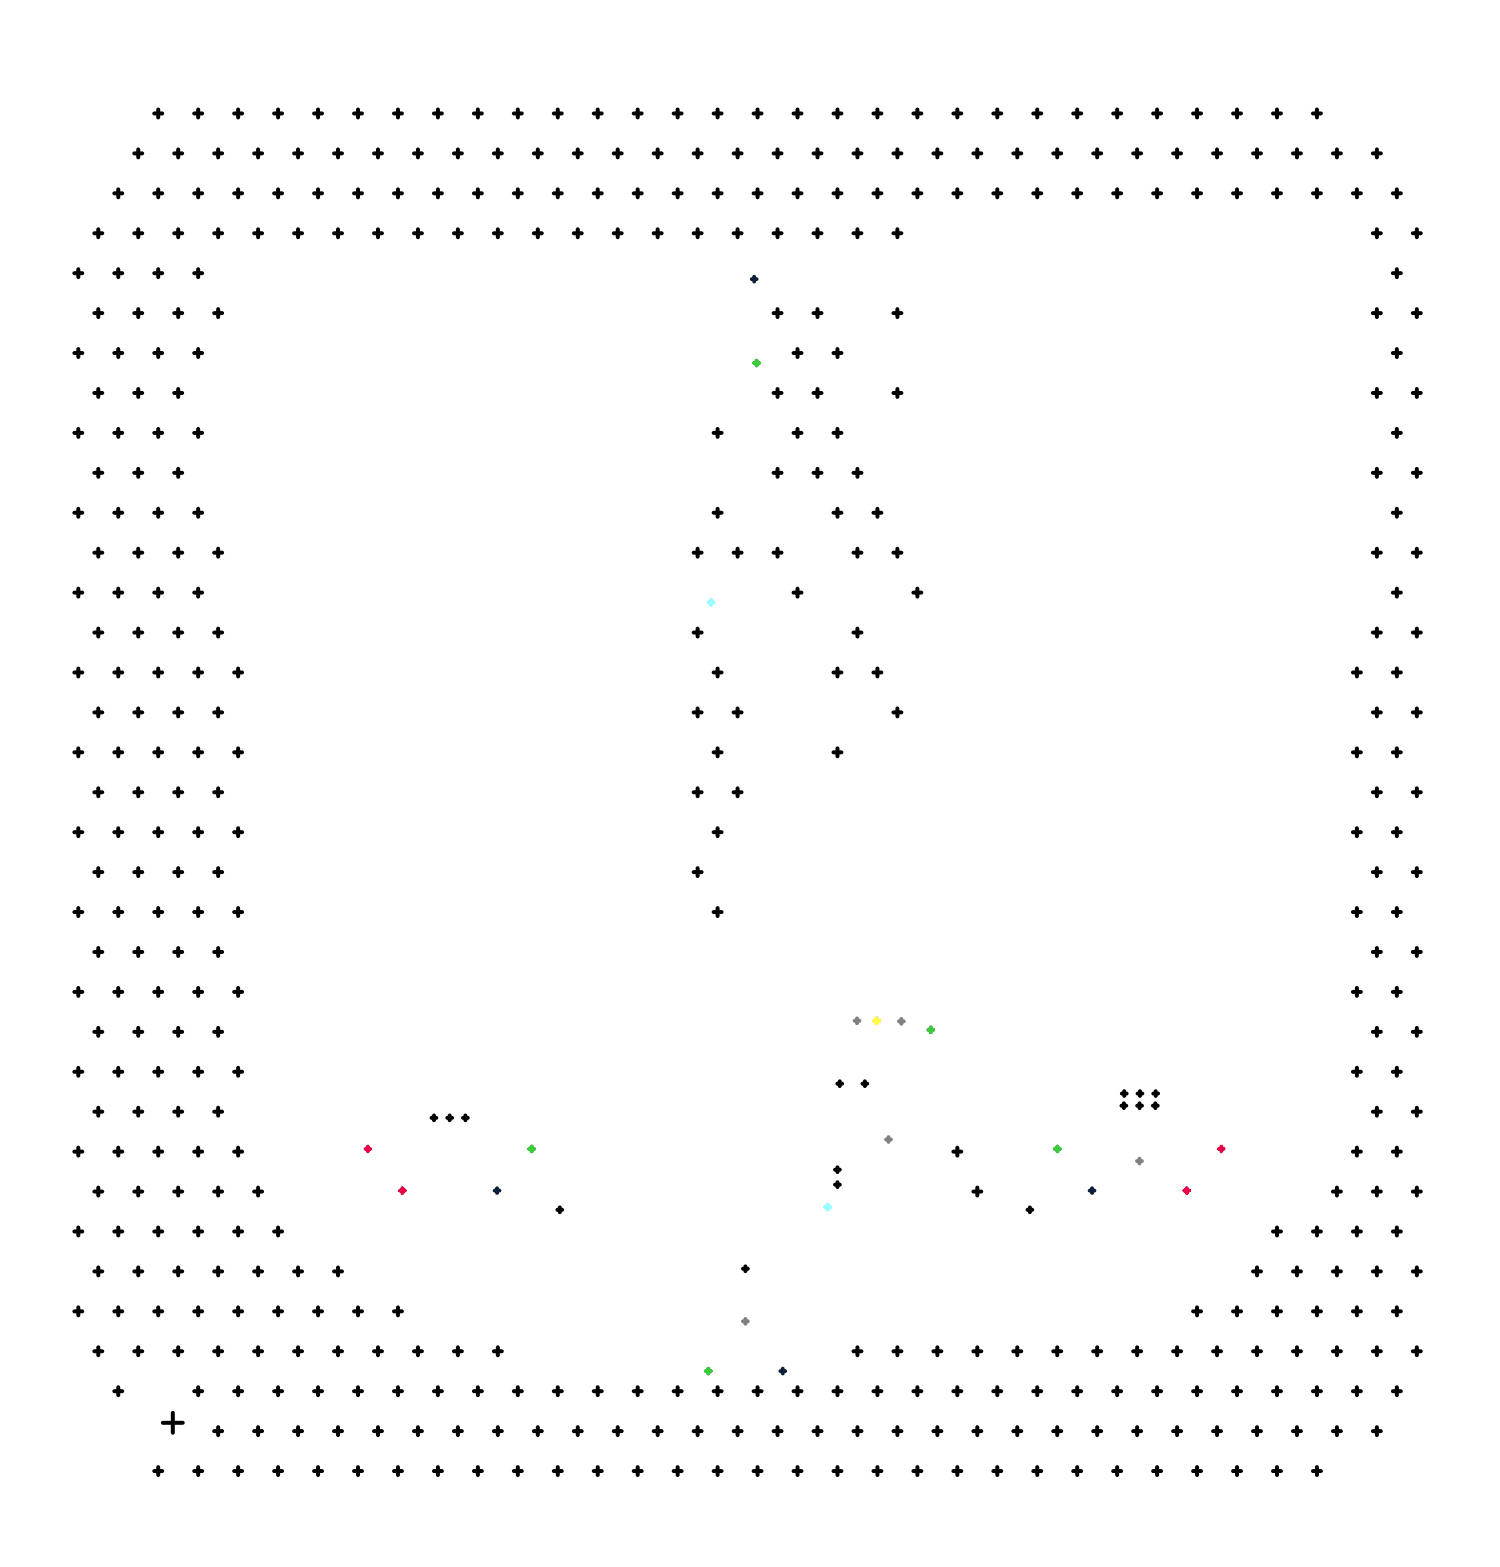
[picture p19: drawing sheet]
<svg xmlns="http://www.w3.org/2000/svg" width="159mm" height="166mm" viewBox="0 0 159 166" stroke-linecap="round" stroke-linejoin="round" font-family="sans-serif">
<g fill="none" stroke="#000" stroke-width=".42">
<path d="M14.2 16.2h.9M14.6 15.8v.9M16.3 12h.9M16.7 11.6v.8M18.4 16.2h.9M18.9 15.8v.9M20.6 12h.8M21 11.6v.8M22.7 16.2h.8M23.1 15.8v.9M24.8 12h.8M25.2 11.6v.8"/>
<path d="M26.9 16.2h.8M27.3 15.8v.9M29 12h.9M29.4 11.6v.8M31.1 16.2h.9M31.5 15.8v.9M33.2 12h.9M33.7 11.6v.8M35.4 16.2h.8M35.8 15.8v.9M37.5 12h.8M37.9 11.6v.8"/>
<path d="M39.6 16.2h.8M40 15.8v.9M41.7 12h.8M42.1 11.6v.8M43.8 16.2h.9M44.2 15.8v.9M45.9 12h.9M46.3 11.6v.8M48 16.2h.9M48.5 15.8v.9M50.2 12h.8M50.6 11.6v.8"/>
<path d="M52.3 16.2h.8M52.7 15.8v.9M54.4 12h.8M54.8 11.6v.8M56.5 16.2h.8M56.9 15.8v.9M58.6 12h.9M59 11.6v.8M60.7 16.2h.9M61.1 15.8v.9M62.8 12h.9M63.3 11.6v.8"/>
<path d="M65 16.2h.8M65.4 15.8v.9M67.1 12h.8M67.5 11.6v.8M69.2 16.2h.8M69.6 15.8v.9M71.3 12h.8M71.7 11.6v.8M73.4 16.2h.9M73.8 15.8v.9M75.5 12h.9M75.9 11.6v.8"/>
<path d="M77.6 16.2h.9M78.1 15.8v.9M79.8 12h.8M80.2 11.6v.8M81.9 16.2h.8M82.3 15.8v.9M84 12h.8M84.4 11.6v.8M86.1 16.2h.8M86.5 15.8v.9M88.2 12h.9M88.6 11.6v.8"/>
<path d="M90.3 16.2h.9M90.7 15.8v.9M92.4 12h.9M92.9 11.6v.8M94.6 16.2h.8M95 15.8v.9M96.7 12h.8M97.1 11.6v.8M98.8 16.2h.8M99.2 15.8v.9M100.9 12h.8M101.3 11.6v.8"/>
<path d="M103 16.2h.9M103.4 15.8v.9M105.1 12h.9M105.5 11.6v.8M107.2 16.2h.9M107.7 15.8v.9M109.4 12h.8M109.8 11.6v.8M111.5 16.2h.8M111.9 15.8v.9M113.6 12h.8M114 11.6v.8"/>
<path d="M115.7 16.2h.8M116.1 15.8v.9M117.8 12h.9M118.2 11.6v.8M119.9 16.2h.9M120.3 15.8v.9M122 12h.9M122.5 11.6v.8M124.2 16.2h.8M124.6 15.8v.9M126.3 12h.8M126.7 11.6v.8"/>
<path d="M128.4 16.2h.8M128.8 15.8v.9M130.5 12h.8M130.9 11.6v.8M132.6 16.2h.9M133 15.8v.9M134.7 12h.9M135.1 11.6v.8M136.8 16.2h.9M137.3 15.8v.9M139 12h.8M139.4 11.6v.8"/>
<path d="M141.1 16.2h.8M141.5 15.8v.9M145.3 16.2h.8M145.7 15.8v.9M7.9 28.9h.8M7.9 37.4h.8M8.3 28.5v.8M8.3 36.9v.9M10 24.7h.8M10 33.1h.8M10.4 24.3v.8M10.4 32.7v.9"/>
<path d="M12.1 20.5h.8M12.1 28.9h.8M12.1 37.4h.8M12.5 20v.9M12.5 28.5v.8M12.5 36.9v.9M14.2 24.7h.9M14.2 33.1h.9M14.6 24.3v.8M14.6 32.7v.9M16.3 20.5h.9M16.3 28.9h.9"/>
<path d="M16.3 37.4h.9M16.7 20v.9M16.7 28.5v.8M16.7 36.9v.9M18.4 24.7h.9M18.4 33.1h.9M18.9 24.3v.8M18.9 32.7v.9M20.6 20.5h.8M20.6 28.9h.8M20.6 37.4h.8M21 20v.9"/>
<path d="M21 28.5v.8M21 36.9v.9M22.7 24.7h.8M22.7 33.1h.8M23.1 24.3v.8M23.1 32.7v.9M24.8 20.5h.8M25.2 20v.9M26.9 24.7h.8M27.3 24.3v.8M29 20.5h.9M29.4 20v.9"/>
<path d="M31.1 24.7h.9M31.5 24.3v.8M33.2 20.5h.9M33.7 20v.9M35.4 24.7h.8M35.8 24.3v.8M37.5 20.5h.8M37.9 20v.9M39.6 24.7h.8M40 24.3v.8M41.7 20.5h.8M42.1 20v.9"/>
<path d="M43.8 24.7h.9M44.2 24.3v.8M45.9 20.5h.9M46.3 20v.9M48 24.7h.9M48.5 24.3v.8M50.2 20.5h.8M50.6 20v.9M52.3 24.7h.8M52.7 24.3v.8M54.4 20.5h.8M54.8 20v.9"/>
<path d="M56.5 24.7h.8M56.9 24.3v.8M58.6 20.5h.9M59 20v.9M60.7 24.7h.9M61.1 24.3v.8M62.8 20.5h.9M63.3 20v.9M65 24.7h.8M65.4 24.3v.8M67.1 20.5h.8M67.5 20v.9"/>
<path d="M69.2 24.7h.8M69.6 24.3v.8M71.3 20.5h.8M71.7 20v.9M73.4 24.7h.9M73.8 24.3v.8M75.5 20.5h.9M75.9 20v.9M77.6 24.7h.9M78.1 24.3v.8M79.8 20.5h.8M80.2 20v.9"/>
<path d="M81.9 24.7h.8M81.9 33.1h.8M82.3 24.3v.8M82.3 32.7v.9M84 20.5h.8M84 37.4h.8M84.4 20v.9M84.4 36.9v.9M86.1 24.7h.8M86.1 33.1h.8M86.5 24.3v.8M86.5 32.7v.9"/>
<path d="M88.2 20.5h.9M88.2 37.4h.9M88.6 20v.9M88.6 36.9v.9M90.3 24.7h.9M90.7 24.3v.8M92.4 20.5h.9M92.9 20v.9M94.6 24.7h.8M94.6 33.1h.8M95 24.3v.8M95 32.7v.9"/>
<path d="M96.7 20.5h.8M97.1 20v.9M100.9 20.5h.8M101.3 20v.9M105.1 20.5h.9M105.5 20v.9M109.4 20.5h.8M109.8 20v.9M113.6 20.5h.8M114 20v.9M117.8 20.5h.9M118.2 20v.9"/>
<path d="M122 20.5h.9M122.5 20v.9M126.3 20.5h.8M126.7 20v.9M130.5 20.5h.8M130.9 20v.9M134.7 20.5h.9M135.1 20v.9M139 20.5h.8M139.4 20v.9M143.2 20.5h.8M143.6 20v.9"/>
<path d="M145.3 24.7h.8M145.3 33.1h.8M145.7 24.3v.8M145.7 32.7v.9M147.4 20.5h.9M147.4 28.9h.9M147.4 37.4h.9M147.8 20v.9M147.8 28.5v.8M147.8 36.9v.9M149.5 24.7h.9M149.5 33.1h.9"/>
<path d="M149.9 24.3v.8M149.9 32.7v.9M7.9 45.8h.8M7.9 54.3h.8M8.3 45.4v.8M8.3 53.8v.9M10 41.6h.8M10 50h.8M10 58.5h.8M10.4 41.2v.8M10.4 49.6v.9M10.4 58.1v.8"/>
<path d="M12.1 45.8h.8M12.1 54.3h.8M12.5 45.4v.8M12.5 53.8v.9M14.2 41.6h.9M14.2 50h.9M14.2 58.5h.9M14.6 41.2v.8M14.6 49.6v.9M14.6 58.1v.8M16.3 45.8h.9M16.3 54.3h.9"/>
<path d="M16.7 45.4v.8M16.7 53.8v.9M18.4 41.6h.9M18.4 50h.9M18.4 58.5h.9M18.9 41.2v.8M18.9 49.6v.9M18.9 58.1v.8M20.6 45.8h.8M20.6 54.3h.8M21 45.4v.8M21 53.8v.9"/>
<path d="M22.7 58.5h.8M23.1 58.1v.8M73.4 58.5h.9M73.8 58.1v.8M75.5 45.8h.9M75.5 54.3h.9M75.9 45.4v.8M75.9 53.8v.9M77.6 58.5h.9M78.1 58.1v.8M81.9 41.6h.8M81.9 50h.8"/>
<path d="M81.9 58.5h.8M82.3 41.2v.8M82.3 49.6v.9M82.3 58.1v.8M84 45.8h.8M84.4 45.4v.8M86.1 41.6h.8M86.1 50h.8M86.5 41.2v.8M86.5 49.6v.9M88.2 45.8h.9M88.2 54.3h.9"/>
<path d="M88.6 45.4v.8M88.6 53.8v.9M90.3 50h.9M90.3 58.5h.9M90.7 49.6v.9M90.7 58.1v.8M92.4 54.3h.9M92.9 53.8v.9M94.6 41.6h.8M94.6 58.5h.8M95 41.2v.8M95 58.1v.8"/>
<path d="M145.3 41.6h.8M145.3 50h.8M145.3 58.5h.8M145.7 41.2v.8M145.7 49.6v.9M145.7 58.1v.8M147.4 45.8h.9M147.4 54.3h.9M147.8 45.4v.8M147.8 53.8v.9M149.5 41.6h.9M149.5 50h.9"/>
<path d="M149.5 58.5h.9M149.9 41.2v.8M149.9 49.6v.9M149.9 58.1v.8M7.9 62.7h.8M7.9 71.2h.8M7.9 79.6h.8M8.3 62.3v.8M8.3 70.7v.9M8.3 79.2v.8M10 66.9h.8M10 75.4h.8"/>
<path d="M10.4 66.5v.9M10.4 75v.8M12.1 62.7h.8M12.1 71.2h.8M12.1 79.6h.8M12.5 62.3v.8M12.5 70.7v.9M12.5 79.2v.8M14.2 66.9h.9M14.2 75.4h.9M14.6 66.5v.9M14.6 75v.8"/>
<path d="M16.3 62.7h.9M16.3 71.2h.9M16.3 79.6h.9M16.7 62.3v.8M16.7 70.7v.9M16.7 79.2v.8M18.4 66.9h.9M18.4 75.4h.9M18.9 66.5v.9M18.9 75v.8M20.6 62.7h.8M20.6 71.2h.8"/>
<path d="M20.6 79.6h.8M21 62.3v.8M21 70.7v.9M21 79.2v.8M22.7 66.9h.8M22.7 75.4h.8M23.1 66.5v.9M23.1 75v.8M24.8 71.2h.8M24.8 79.6h.8M25.2 70.7v.9M25.2 79.2v.8"/>
<path d="M73.4 66.9h.9M73.4 75.4h.9M73.8 66.5v.9M73.8 75v.8M75.5 71.2h.9M75.5 79.6h.9M75.9 70.7v.9M75.9 79.2v.8M77.6 75.4h.9M78.1 75v.8M84 62.7h.8M84.4 62.3v.8"/>
<path d="M88.2 71.2h.9M88.2 79.6h.9M88.6 70.7v.9M88.6 79.2v.8M90.3 66.9h.9M90.7 66.5v.9M92.4 71.2h.9M92.9 70.7v.9M94.6 75.4h.8M95 75v.8M96.7 62.7h.8M97.1 62.3v.8"/>
<path d="M143.2 71.2h.8M143.2 79.6h.8M143.6 70.7v.9M143.6 79.2v.8M145.3 66.9h.8M145.3 75.4h.8M145.7 66.5v.9M145.7 75v.8M147.4 62.7h.9M147.4 71.2h.9M147.4 79.6h.9M147.8 62.3v.8"/>
<path d="M147.8 70.7v.9M147.8 79.2v.8M149.5 66.9h.9M149.5 75.4h.9M149.9 66.5v.9M149.9 75v.8M7.9 88.1h.8M7.9 96.5h.8M8.3 87.6v.9M8.3 96.1v.8M10 83.8h.8M10 92.3h.8"/>
<path d="M10.4 83.4v.9M10.4 91.9v.8M12.1 88.1h.8M12.1 96.5h.8M12.5 87.6v.9M12.5 96.1v.8M14.2 83.8h.9M14.2 92.3h.9M14.6 83.4v.9M14.6 91.9v.8M16.3 88.1h.9M16.3 96.5h.9"/>
<path d="M16.7 87.6v.9M16.7 96.1v.8M18.4 83.8h.9M18.4 92.3h.9M18.9 83.4v.9M18.9 91.9v.8M20.6 88.1h.8M20.6 96.5h.8M21 87.6v.9M21 96.1v.8M22.7 83.8h.8M22.7 92.3h.8"/>
<path d="M23.1 83.4v.9M23.1 91.9v.8M24.8 88.1h.8M24.8 96.5h.8M25.2 87.6v.9M25.2 96.1v.8M73.4 83.8h.9M73.4 92.3h.9M73.8 83.4v.9M73.8 91.9v.8M75.5 88.1h.9M75.5 96.5h.9"/>
<path d="M75.9 87.6v.9M75.9 96.1v.8M77.6 83.8h.9M78.1 83.4v.9M143.2 88.1h.8M143.2 96.5h.8M143.6 87.6v.9M143.6 96.1v.8M145.3 83.8h.8M145.3 92.3h.8M145.7 83.4v.9M145.7 91.9v.8"/>
<path d="M147.4 88.1h.9M147.4 96.5h.9M147.8 87.6v.9M147.8 96.1v.8M149.5 83.8h.9M149.5 92.3h.9M149.9 83.4v.9M149.9 91.9v.8M7.9 105h.8M7.9 113.4h.8M8.3 104.5v.9M8.3 113v.8"/>
<path d="M10 100.7h.8M10 109.2h.8M10 117.6h.8M10.4 100.3v.9M10.4 108.8v.8M10.4 117.2v.9M12.1 105h.8M12.1 113.4h.8M12.5 104.5v.9M12.5 113v.8M14.2 100.7h.9M14.2 109.2h.9"/>
<path d="M14.2 117.6h.9M14.6 100.3v.9M14.6 108.8v.8M14.6 117.2v.9M16.3 105h.9M16.3 113.4h.9M16.7 104.5v.9M16.7 113v.8M18.4 100.7h.9M18.4 109.2h.9M18.4 117.6h.9M18.9 100.3v.9"/>
<path d="M18.9 108.8v.8M18.9 117.2v.9M20.6 105h.8M20.6 113.4h.8M21 104.5v.9M21 113v.8M22.7 100.7h.8M22.7 109.2h.8M22.7 117.6h.8M23.1 100.3v.9M23.1 108.8v.8M23.1 117.2v.9"/>
<path d="M24.8 105h.8M24.8 113.4h.8M25.2 104.5v.9M25.2 113v.8M45.7 118.3h.5M45.9 118v.5M47.3 118.3h.5M47.6 118v.5M49 118.3h.5M49.3 118v.5M88.6 114.7h.5M88.9 114.4v.5"/>
<path d="M91.3 114.7h.5M91.5 114.4v.5M118.7 117h.5M118.7 115.7h.5M118.9 116.7v.5M119 115.5v.5M120.4 117h.5M120.4 115.7h.5M120.6 116.7v.5M120.6 115.5v.5M122 117h.5M122.1 115.7h.5"/>
<path d="M122.3 116.7v.5M122.3 115.5v.5M143.2 105h.8M143.2 113.4h.8M143.6 104.5v.9M143.6 113v.8M145.3 100.7h.8M145.3 109.2h.8M145.3 117.6h.8M145.7 100.3v.9M145.7 108.8v.8M145.7 117.2v.9"/>
<path d="M147.4 105h.9M147.4 113.4h.9M147.8 104.5v.9M147.8 113v.8M149.5 100.7h.9M149.5 109.2h.9M149.5 117.6h.9M149.9 100.3v.9M149.9 108.8v.8M149.9 117.2v.9M7.9 130.3h.8M7.9 138.8h.8"/>
<path d="M7.9 121.9h.8M8.3 121.4v.9M8.3 129.9v.8M8.3 138.3v.9M10 134.5h.8M10 126.1h.8M10.4 125.7v.8M10.4 134.1v.9M12.1 130.3h.8M12.1 138.8h.8M12.1 121.9h.8M12.5 121.4v.9"/>
<path d="M12.5 129.9v.8M12.5 138.3v.9M14.2 134.5h.9M14.2 126.1h.9M14.6 125.7v.8M14.6 134.1v.9M16.3 130.3h.9M16.3 138.8h.9M16.3 121.9h.9M16.7 121.4v.9M16.7 129.9v.8M16.7 138.3v.9"/>
<path d="M18.4 134.5h.9M18.4 126.1h.9M18.9 125.7v.8M18.9 134.1v.9M20.6 130.3h.8M20.6 138.8h.8M20.6 121.9h.8M21 121.4v.9M21 129.9v.8M21 138.3v.9M22.7 134.5h.8M22.7 126.1h.8"/>
<path d="M23.1 125.7v.8M23.1 134.1v.9M24.8 130.3h.8M24.8 138.8h.8M24.8 121.9h.8M25.2 121.4v.9M25.2 129.9v.8M25.2 138.3v.9M26.9 134.5h.8M26.9 126.1h.8M27.3 125.7v.8M27.3 134.1v.9"/>
<path d="M29 130.3h.9M29 138.8h.9M29.4 129.9v.8M29.4 138.3v.9M31.1 134.5h.9M31.5 134.1v.9M33.2 138.8h.9M33.7 138.3v.9M35.4 134.5h.8M35.8 134.1v.9M37.5 138.8h.8M37.9 138.3v.9"/>
<path d="M41.7 138.8h.8M42.1 138.3v.9M59 128h.5M59.2 127.8v.5M78.6 134.2h.5M78.9 134v.5M88.4 125.3h.5M88.4 123.8h.5M88.6 123.5v.5M88.6 125.1v.5M100.9 121.9h.8M101.3 121.4v.9"/>
<path d="M103 126.1h.9M103.4 125.7v.8M108.7 128h.5M109 127.8v.5M126.3 138.8h.8M126.7 138.3v.9M130.5 138.8h.8M130.9 138.3v.9M132.6 134.5h.9M133 134.1v.9M134.7 130.3h.9M134.7 138.8h.9"/>
<path d="M135.1 129.9v.8M135.1 138.3v.9M136.8 134.5h.9M137.3 134.1v.9M139 130.3h.8M139 138.8h.8M139.4 129.9v.8M139.4 138.3v.9M141.1 134.5h.8M141.1 126.1h.8M141.5 125.7v.8M141.5 134.1v.9"/>
<path d="M143.2 130.3h.8M143.2 138.8h.8M143.2 121.9h.8M143.6 121.4v.9M143.6 129.9v.8M143.6 138.3v.9M145.3 134.5h.8M145.3 126.1h.8M145.7 125.7v.8M145.7 134.1v.9M147.4 130.3h.9M147.4 138.8h.9"/>
<path d="M147.4 121.9h.9M147.8 121.4v.9M147.8 129.9v.8M147.8 138.3v.9M149.5 134.5h.9M149.5 126.1h.9M149.9 125.7v.8M149.9 134.1v.9M10 143h.8M10.4 142.6v.8M12.1 147.2h.8M12.5 146.8v.8"/>
<path d="M14.2 143h.9M14.6 142.6v.8M16.3 155.7h.9M16.7 155.2v.9M17.2 150.5h2.1M18.3 149.5v2.1M18.4 143h.9M18.9 142.6v.8M20.6 147.2h.8M20.6 155.7h.8M21 146.8v.8M21 155.2v.9"/>
<path d="M22.7 143h.8M22.7 151.4h.8M23.1 142.6v.8M23.1 151v.9M24.8 147.2h.8M24.8 155.7h.8M25.2 146.8v.8M25.2 155.2v.9M26.9 143h.8M26.9 151.4h.8M27.3 142.6v.8M27.3 151v.9"/>
<path d="M29 147.2h.9M29 155.7h.9M29.4 146.8v.8M29.4 155.2v.9M31.1 143h.9M31.1 151.4h.9M31.5 142.6v.8M31.5 151v.9M33.2 147.2h.9M33.2 155.7h.9M33.7 146.8v.8M33.7 155.2v.9"/>
<path d="M35.4 143h.8M35.4 151.4h.8M35.8 142.6v.8M35.8 151v.9M37.5 147.2h.8M37.5 155.7h.8M37.9 146.8v.8M37.9 155.2v.9M39.6 143h.8M39.6 151.4h.8M40 142.6v.8M40 151v.9"/>
<path d="M41.7 147.2h.8M41.7 155.7h.8M42.1 146.8v.8M42.1 155.2v.9M43.8 143h.9M43.8 151.4h.9M44.2 142.6v.8M44.2 151v.9M45.9 147.2h.9M45.9 155.7h.9M46.3 146.8v.8M46.3 155.2v.9"/>
<path d="M48 143h.9M48 151.4h.9M48.5 142.6v.8M48.5 151v.9M50.2 147.2h.8M50.2 155.7h.8M50.6 146.8v.8M50.6 155.2v.9M52.3 143h.8M52.3 151.4h.8M52.7 142.6v.8M52.7 151v.9"/>
<path d="M54.4 147.2h.8M54.4 155.7h.8M54.8 146.8v.8M54.8 155.2v.9M56.5 151.4h.8M56.9 151v.9M58.6 147.2h.9M58.6 155.7h.9M59 146.8v.8M59 155.2v.9M60.7 151.4h.9M61.1 151v.9"/>
<path d="M62.8 147.2h.9M62.8 155.7h.9M63.3 146.8v.8M63.3 155.2v.9M65 151.4h.8M65.4 151v.9M67.1 147.2h.8M67.1 155.7h.8M67.5 146.8v.8M67.5 155.2v.9M69.2 151.4h.8M69.6 151v.9"/>
<path d="M71.3 147.2h.8M71.3 155.7h.8M71.7 146.8v.8M71.7 155.2v.9M73.4 151.4h.9M73.8 151v.9M75.5 147.2h.9M75.5 155.7h.9M75.9 146.8v.8M75.9 155.2v.9M77.6 151.4h.9M78.1 151v.9"/>
<path d="M79.8 147.2h.8M79.8 155.7h.8M80.2 146.8v.8M80.2 155.2v.9M81.9 151.4h.8M82.3 151v.9M84 147.2h.8M84 155.7h.8M84.4 146.8v.8M84.4 155.2v.9M86.1 151.4h.8M86.5 151v.9"/>
<path d="M88.2 147.2h.9M88.2 155.7h.9M88.6 146.8v.8M88.6 155.2v.9M90.3 143h.9M90.3 151.4h.9M90.7 142.6v.8M90.7 151v.9M92.4 147.2h.9M92.4 155.7h.9M92.9 146.8v.8M92.9 155.2v.9"/>
<path d="M94.6 143h.8M94.6 151.4h.8M95 142.6v.8M95 151v.9M96.7 147.2h.8M96.7 155.7h.8M97.1 146.8v.8M97.1 155.2v.9M98.8 143h.8M98.8 151.4h.8M99.2 142.6v.8M99.2 151v.9"/>
<path d="M100.9 147.2h.8M100.9 155.7h.8M101.3 146.8v.8M101.3 155.2v.9M103 143h.9M103 151.4h.9M103.4 142.6v.8M103.4 151v.9M105.1 147.2h.9M105.1 155.7h.9M105.5 146.8v.8M105.5 155.2v.9"/>
<path d="M107.2 143h.9M107.2 151.4h.9M107.7 142.6v.8M107.7 151v.9M109.4 147.2h.8M109.4 155.7h.8M109.8 146.8v.8M109.8 155.2v.9M111.5 143h.8M111.5 151.4h.8M111.9 142.6v.8M111.9 151v.9"/>
<path d="M113.6 147.2h.8M113.6 155.7h.8M114 146.8v.8M114 155.2v.9M115.7 143h.8M115.7 151.4h.8M116.1 142.6v.8M116.1 151v.9M117.8 147.2h.9M117.8 155.7h.9M118.2 146.8v.8M118.2 155.2v.9"/>
<path d="M119.9 143h.9M119.9 151.4h.9M120.3 142.6v.8M120.3 151v.9M122 147.2h.9M122 155.7h.9M122.5 146.8v.8M122.5 155.2v.9M124.2 143h.8M124.2 151.4h.8M124.6 142.6v.8M124.6 151v.9"/>
<path d="M126.3 147.2h.8M126.3 155.7h.8M126.7 146.8v.8M126.7 155.2v.9M128.4 143h.8M128.4 151.4h.8M128.8 142.6v.8M128.8 151v.9M130.5 147.2h.8M130.5 155.7h.8M130.9 146.8v.8M130.9 155.2v.9"/>
<path d="M132.6 143h.9M132.6 151.4h.9M133 142.6v.8M133 151v.9M134.7 147.2h.9M134.7 155.7h.9M135.1 146.8v.8M135.1 155.2v.9M136.8 143h.9M136.8 151.4h.9M137.3 142.6v.8M137.3 151v.9"/>
<path d="M139 147.2h.8M139 155.7h.8M139.4 146.8v.8M139.4 155.2v.9M141.1 143h.8M141.1 151.4h.8M141.5 142.6v.8M141.5 151v.9M143.2 147.2h.8M143.6 146.8v.8M145.3 143h.8M145.3 151.4h.8"/>
<path d="M145.7 142.6v.8M145.7 151v.9M147.4 147.2h.9M147.8 146.8v.8M149.5 143h.9M149.9 142.6v.8"/>
</g>
<path d="M90.4 108h.6M90.7 107.8v.5M95.1 108.1h.5M95.4 107.8v.5M78.6 139.8h.5M78.9 139.6v.5M93.8 120.6h.5M94 120.3v.5M120.3 122.9h.5M120.6 122.6v.5" fill="none" stroke="#818181" stroke-width=".42"/>
<path d="M38.7 121.6h.5M38.9 121.3v.5M129 121.6h.5M129.3 121.3v.5" fill="none" stroke="#d70094" stroke-width=".42"/>
<path d="M79.8 38.4h.5M80.1 38.2v.5M98.3 109h.5M98.5 108.7v.5M56 121.6h.5M56.3 121.3v.5M111.7 121.6h.5M111.9 121.3v.5M74.7 145.1h.5M75 144.8v.5" fill="none" stroke="#00cd00" stroke-width=".42"/>
<path d="M79.6 29.5h.5M79.8 29.3v.5M52.4 126h.5M52.6 125.7v.5M115.3 126h.5M115.6 125.7v.5M82.6 145.1h.5M82.8 144.8v.5" fill="none" stroke="#002f66" stroke-width=".42"/>
<path d="M75 63.7h.5M75.3 63.5v.5M87.3 127.7h.6M87.6 127.5v.5" fill="none" stroke="#6effff" stroke-width=".42"/>
<path d="M42.3 126h.5M42.6 125.7v.5M125.3 126h.5M125.6 125.7v.5" fill="none" stroke="#f00" stroke-width=".42"/>
<path d="M92.5 108h.5M92.8 107.8v.5" fill="none" stroke="#ff0" stroke-width=".42"/>
</svg>
